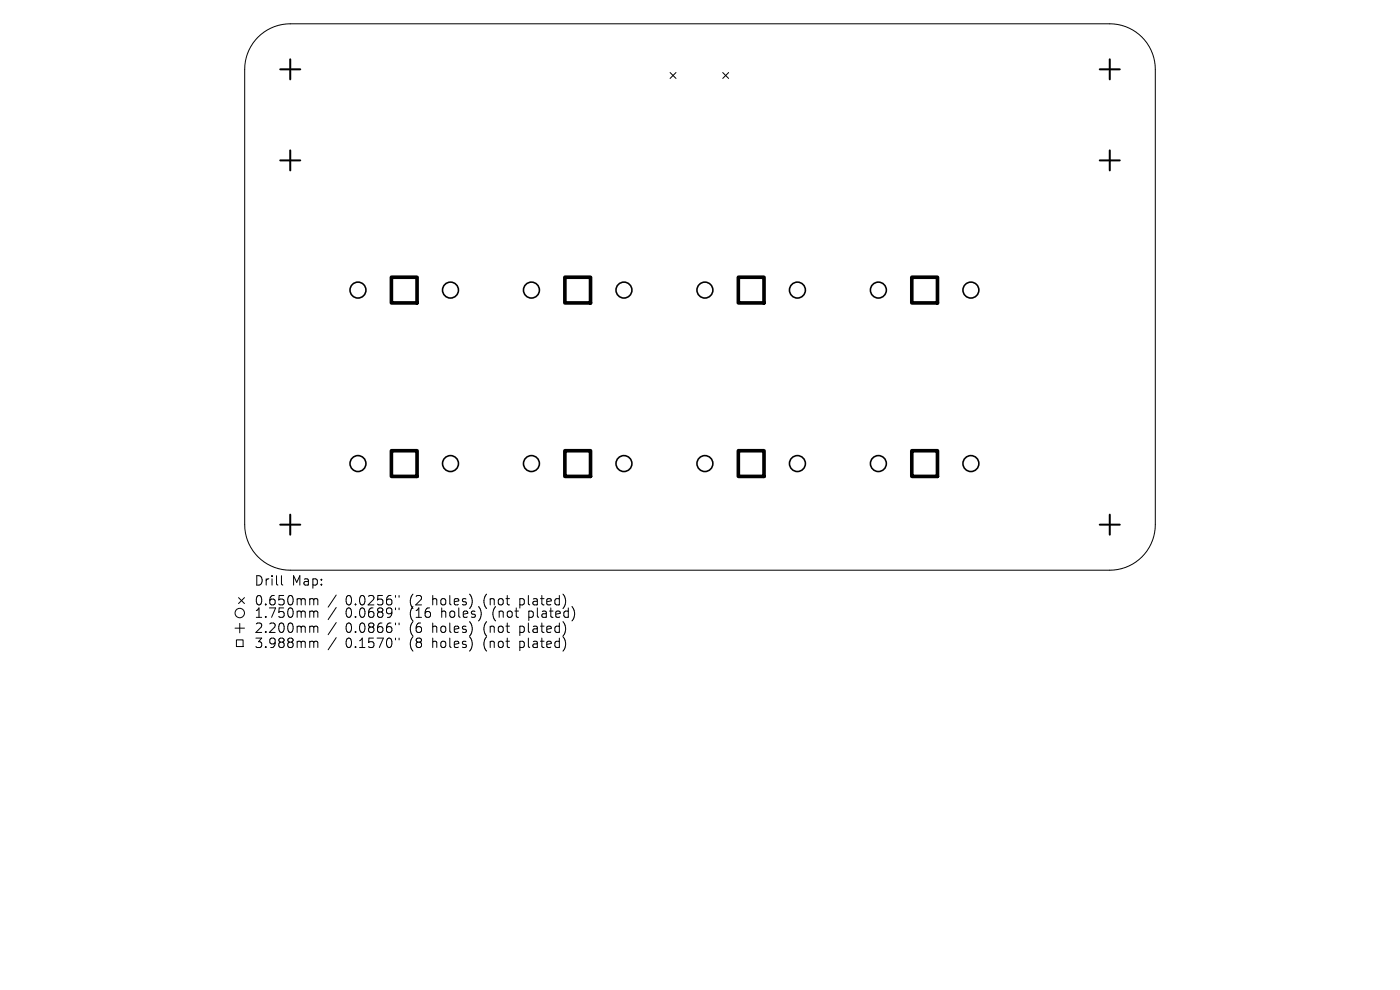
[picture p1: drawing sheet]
<svg xmlns="http://www.w3.org/2000/svg" width="297mm" height="210mm" viewBox="0 0 297 210" stroke-linecap="round" stroke-linejoin="round" font-family="sans-serif">
<defs><g id="words">
<g font-size="2.8">
<text x="53.9" y="124.5">Drill</text>
<text x="61.9" y="124.5">Map:</text>
<text x="53.9" y="128.7">0.650mm</text>
<text x="53.9" y="131.3">1.750mm</text>
<text x="73.3" y="128.7">0.0256&quot;</text>
<text x="73.3" y="131.3">0.0689&quot;</text>
<text x="87" y="128.7">(2</text>
<text x="87" y="131.3">(16</text>
<text x="92" y="128.7">holes)</text>
<text x="93.9" y="131.3">holes)</text>
<text x="103.1" y="128.7">(not</text>
<text x="105" y="131.3">(not</text>
<text x="110.9" y="128.7">plated)</text>
<text x="112.8" y="131.3">plated)</text>
<text x="53.9" y="134.5">2.200mm</text>
<text x="53.9" y="137.7">3.988mm</text>
<text x="73.3" y="134.5">0.0866&quot;</text>
<text x="73.3" y="137.7">0.1570&quot;</text>
<text x="87" y="134.5">(6</text>
<text x="87" y="137.7">(8</text>
<text x="92" y="134.5">holes)</text>
<text x="92" y="137.7">holes)</text>
<text x="103.1" y="134.5">(not</text>
<text x="103.1" y="137.7">(not</text>
<text x="110.9" y="134.5">plated)</text>
<text x="110.9" y="137.7">plated)</text>
</g>
</g></defs>
<g fill="none" stroke="#000" stroke-width=".21">
<path d="M54.7 7.9a9.7 9.7 0 0 1 6.9-2.9h173.8a9.7 9.7 0 0 1 9.7 9.7v96.6a9.7 9.7 0 0 1-9.7 9.7h-173.8a9.7 9.7 0 0 1-9.7-9.7v-96.6a9.7 9.7 0 0 1 2.8-6.8zM142.2 15.4l1.2 1.2M143.4 15.4l-1.2 1.2M153.3 15.4l1.3 1.2M154.6 15.4l-1.3 1.2M49.9 133.2h2M50.2 135.7h1.4v1.5h-1.4zM50.6 126.8l1.3 1.2M50.9 132.2v2M51.9 126.8l-1.3 1.2M59.7 122.1v1.7l.3 .3M66 127l.5 .1 .1 .2"/>
<path d="M66 129.6h.3l.3 .3M66 132.8l.5 .1 .1 .2M66 136l.5 .1 .1 .2M66.6 127.3l.3-.3 .4 .1 .1 1.2M66.6 127.3v1M66.6 129.9v1.1M66.6 133.1v1.1M66.6 136.3v1.1M66.6 129.9l.3-.3 .4 .1 .1 1.3M66.6 133.1l.3-.3 .4 .1 .1 1.3M66.6 136.3l.3-.3 .4 .1 .1 1.3M71.3 126.2l-1.7 2.6"/>
<path d="M71.3 128.9l-1.7 2.5M71.3 132.1l-1.7 2.5M71.3 135.3l-1.7 2.5M83.9 126.3v.4M83.9 129v.3M83.9 132.2v.3M83.9 135.4v.3M84.7 126.3v.4M84.7 129v.3M84.7 132.2v.3M84.7 135.4v.3"/>
<circle cx="50.9" cy="130" r="1"/>
</g>
<g fill="none" stroke="#000" stroke-width=".34">
<circle cx="75.9" cy="61.5" r="1.69"/>
<circle cx="95.6" cy="61.5" r="1.69"/>
<circle cx="112.7" cy="61.5" r="1.69"/>
<circle cx="132.4" cy="61.5" r="1.69"/>
<circle cx="149.5" cy="61.5" r="1.69"/>
<circle cx="169.2" cy="61.5" r="1.69"/>
<circle cx="186.3" cy="61.5" r="1.69"/>
<circle cx="206" cy="61.5" r="1.69"/>
<circle cx="75.9" cy="98.3" r="1.69"/>
<circle cx="95.6" cy="98.3" r="1.69"/>
<circle cx="112.7" cy="98.3" r="1.69"/>
<circle cx="132.4" cy="98.3" r="1.69"/>
<circle cx="149.5" cy="98.3" r="1.69"/>
<circle cx="169.2" cy="98.3" r="1.69"/>
<circle cx="186.3" cy="98.3" r="1.69"/>
<circle cx="206" cy="98.3" r="1.69"/>
</g>
<path d="M59.4 14.7h4.3M61.6 12.6v4.2M233.3 14.7h4.3M235.4 12.6v4.2M59.4 34h4.3M61.6 31.9v4.3M233.3 34h4.3M235.4 31.9v4.3M59.4 111.3h4.3M61.6 109.2v4.2M233.3 111.3h4.3M235.4 109.2v4.2" fill="none" stroke="#000" stroke-width=".42"/>
<path d="M83 58.8h5.5v5.5h-5.5zM119.8 58.8h5.5v5.5h-5.5zM156.6 58.8h5.5v5.5h-5.5zM193.4 58.8h5.5v5.5h-5.5zM83 95.6h5.5v5.5h-5.5zM119.8 95.6h5.5v5.5h-5.5zM156.6 95.6h5.5v5.5h-5.5zM193.4 95.6h5.5v5.5h-5.5z" fill="none" stroke="#000" stroke-width=".77"/>
<use href="#words"/>
</svg>
